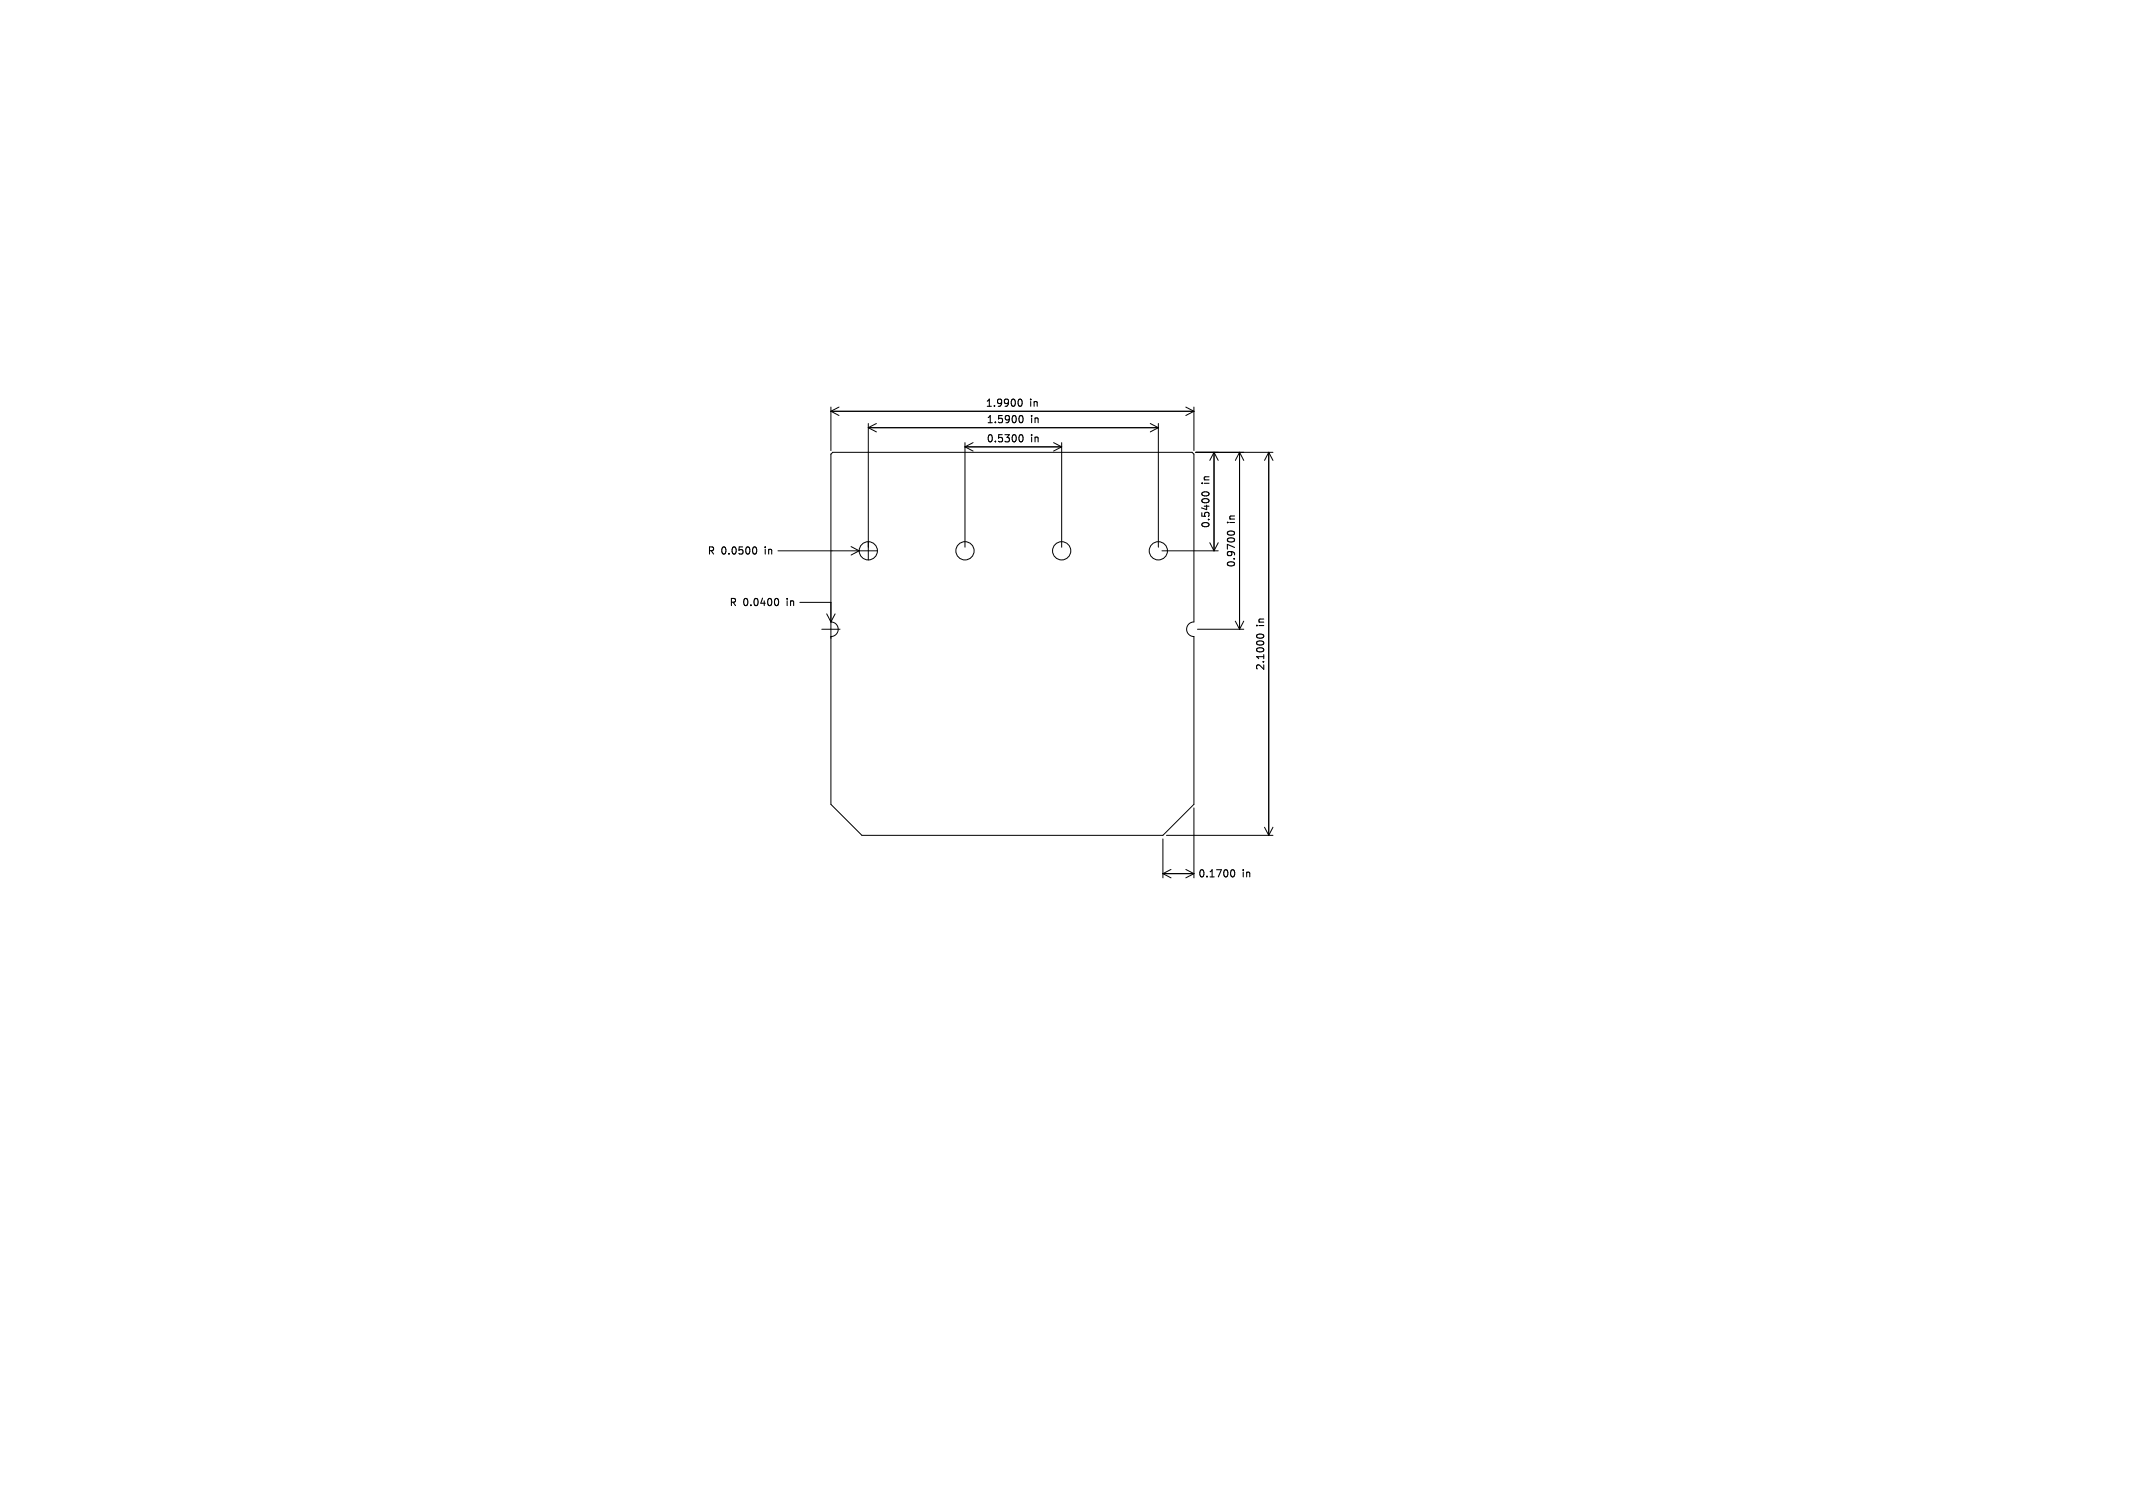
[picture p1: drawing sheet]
<svg xmlns="http://www.w3.org/2000/svg" width="297mm" height="210mm" viewBox="0 0 297 210" stroke-linecap="round" stroke-linejoin="round" font-family="sans-serif">
<defs><g id="words">
<g font-size="1.4">
<text x="137.2" y="56.9">1.9900</text>
<text x="137.3" y="59.1">1.5900</text>
<text x="143.4" y="56.9">in</text>
<text x="143.5" y="59.1">in</text>
<text x="137.3" y="61.8">0.5300</text>
<text x="143.5" y="61.8">in</text>
<text x="168.6" y="67.4" transform="rotate(-90 168.6 67.4)">in</text>
<text x="98.4" y="77.4">R</text>
<text x="100.4" y="77.4">0.0500</text>
<text x="106.7" y="77.4">in</text>
<text x="168.6" y="73.7" transform="rotate(-90 168.6 73.7)">0.5400</text>
<text x="172.2" y="72.9" transform="rotate(-90 172.2 72.9)">in</text>
<text x="172.2" y="79.1" transform="rotate(-90 172.2 79.1)">0.9700</text>
<text x="101.5" y="84.6">R</text>
<text x="103.5" y="84.6">0.0400</text>
<text x="109.7" y="84.6">in</text>
<text x="176.2" y="87.2" transform="rotate(-90 176.2 87.2)">in</text>
<text x="176.2" y="93.5" transform="rotate(-90 176.2 93.5)">2.1000</text>
<text x="166.7" y="122.4">0.1700</text>
<text x="173" y="122.4">in</text>
</g>
</g></defs>
<path d="M141.8 55.8l.2-.2a.53 .53 0 0 1 .3 .5 .53 .53 0 0 1-.3 .5l-.2-.2M141.9 58.1l.2-.2a.53 .53 0 0 1 .4 .5 .53 .53 0 0 1-.4 .5l-.2-.2M105.1 76.2a.63 .63 0 0 1 0 1M141.9 60.7l.2-.2a.53 .53 0 0 1 .4 .5 .53 .53 0 0 1-.4 .5l-.2-.2M167.5 69l-.2-.2a.53 .53 0 0 1 .5-.3 .53 .53 0 0 1 .5 .3l-.1 .2M171.1 74.5l-.2-.2a.53 .53 0 0 1 .5-.4 .53 .53 0 0 1 .5 .4l-.2 .2M108.2 83.3a.63 .63 0 0 1 0 1M175.2 88.8l-.2-.2a.53 .53 0 0 1 .5-.3 .53 .53 0 0 1 .5 .3l-.2 .2M171.4 121.3l.2-.2a.53 .53 0 0 1 .3 .5 .53 .53 0 0 1-.3 .5l-.2-.2" fill="none" stroke="#000" stroke-width=".15"/>
<g fill="none" stroke="#000" stroke-width=".14">
<path d="M115.7 56.7v6M115.7 57.3h50.5M115.7 57.3l1.1 .6M116.8 56.7l-1.1 .6M120.9 59v19M120.9 59.6h40.4M120.9 59.6l1.1 .5M122 59l-1.1 .6M160.2 59l1.1 .6M161.3 59v17.2M161.3 59.6l-1.1 .5M165.1 56.7l1.1 .6"/>
<path d="M166.2 56.7v6M166.2 57.3l-1.1 .6M108.3 76.7h13.9M116 63h50l.2 .2v23.4a1.02 1.02 0 0 0-1 1 1.02 1.02 0 0 0 1 1v23.4l-4.3 4.3h-41.9l-4.3-4.3v-48.8zM118.5 76.1l1.1 .6-1.1 .6M134.4 61.6v14.6M134.4 62.2h13.4M134.4 62.2l1.1 .6M135.5 61.6l-1.1 .6M146.7 61.6l1.1 .6M147.8 61.6v14.6M147.8 62.2l-1.1 .6"/>
<path d="M161.8 76.7h7.8M166.5 63h10.7M168.5 75.6l.5 1.1M169 63v13.7M169 63l.6 1.1M169 63l-.5 1.1M169.6 75.6l-.6 1.1M172.6 63v24.6M172.6 63l.6 1.1M172.6 63l-.6 1.1M176.7 63v53.3M176.7 63l.5 1.1"/>
<path d="M176.7 63l-.6 1.1M111.4 83.9h4.3M114.4 87.6h2.6M115.1 85.5l.6 1.1M115.7 86.6a1.02 1.02 0 0 1 1 1 1.02 1.02 0 0 1-1 1M116.3 85.5l-.6 1.1M166.7 87.6h6.5M172 86.5l.6 1.1M173.2 86.5l-.6 1.1M161.9 116.8v5.5M162.4 116.3h14.8M166.2 112.5v9.8"/>
<path d="M176.1 115.2l.6 1.1M177.2 115.2l-.5 1.1M161.9 121.7h4.3M161.9 121.7l1.2 .6M163.1 121.1l-1.2 .6M165.1 121.1l1.1 .6M166.2 121.7l-1.1 .6"/>
<circle cx="120.9" cy="76.7" r="1.27"/>
<circle cx="134.4" cy="76.7" r="1.27"/>
<circle cx="147.8" cy="76.7" r="1.27"/>
<circle cx="161.3" cy="76.7" r="1.27"/>
</g>
<use href="#words"/>
</svg>
